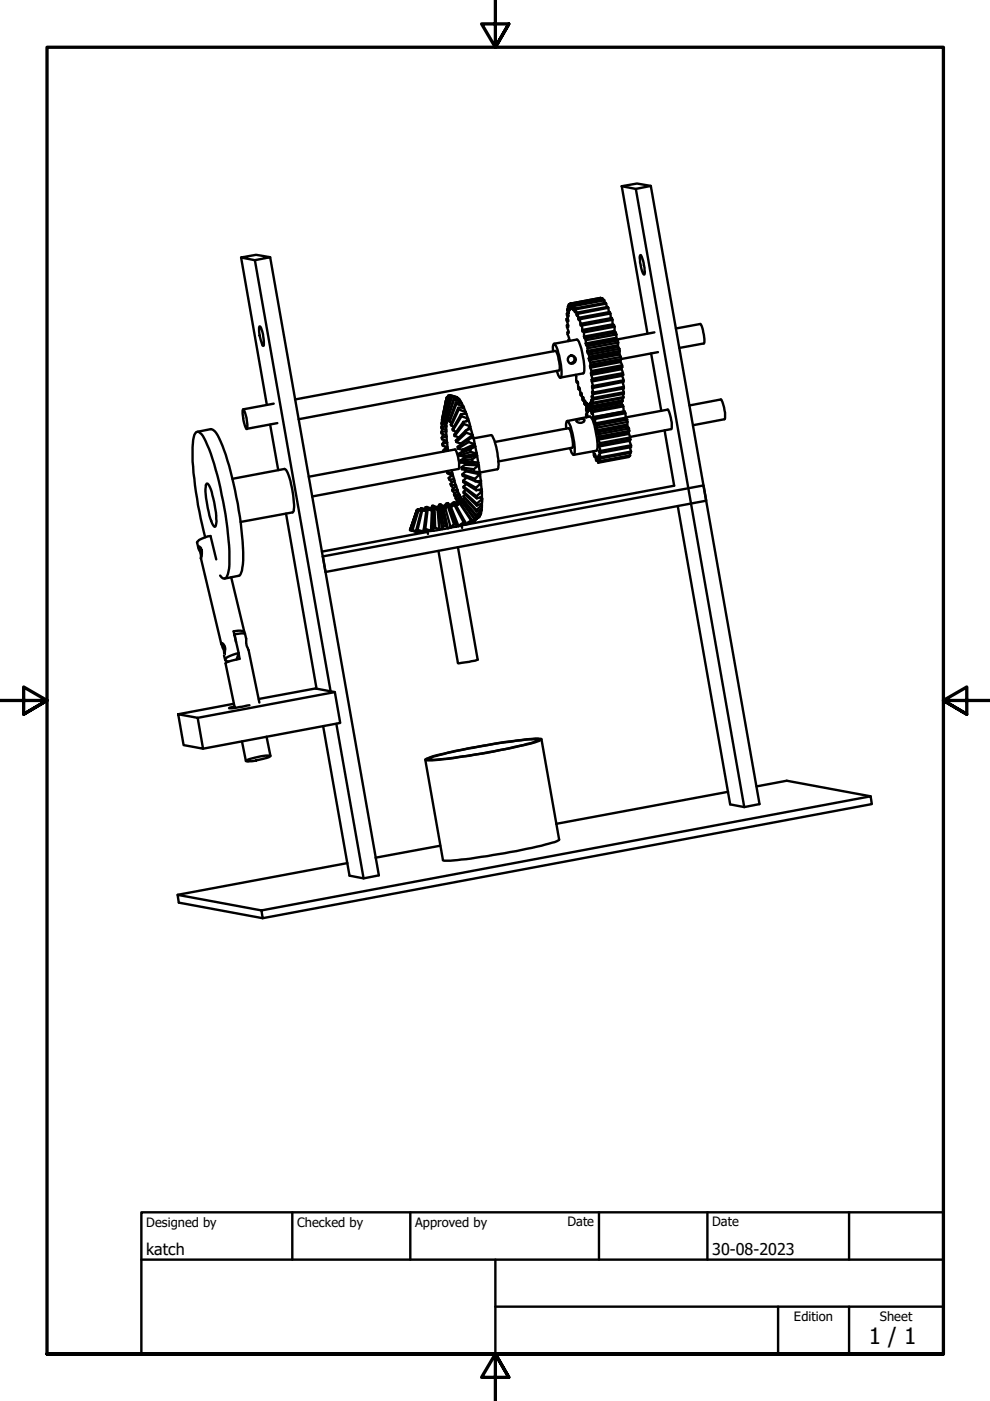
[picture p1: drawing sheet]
<svg xmlns="http://www.w3.org/2000/svg" width="210mm" height="297mm" viewBox="0 0 210 297" stroke-linecap="round" stroke-linejoin="round" font-family="sans-serif">
<defs><g id="words">
<text font-size="4.8" x="184.2" y="285">1 / 1</text>
<g font-size="3.4">
<text x="31" y="266">katch</text>
<text x="151" y="266">30-08-2023</text>
</g>
<g font-size="2.7">
<text x="31" y="260.1">Designed by</text>
<text x="63" y="260.1">Checked by</text>
<text x="88" y="260.1">Approved by</text>
<text x="120.3" y="260">Date</text>
<text x="151" y="260">Date</text>
<text x="168.3" y="280.1">Edition</text>
<text x="186.6" y="280.1">Sheet</text>
</g>
</g></defs>
<!-- layer: Visible (ISO) -->
<g fill="none" stroke="#000" stroke-width=".51">
<path d="M131.8 39.5l3 .6 3.2-.7 23 131.1-3.2 .6-3-.6-11.1-63.2M131.8 39.5l5.5 31.2M138 39.4l-2.9-.5-3.3 .6M51.1 54.6l3.2-.6 3 .5-3.3 .7zM51.1 54.6l5.5 31.2M54 55.2l16.1 91.4M57.3 54.5l23 131.1-3.2 .6-3-.5-5.6-31.7M134.8 40.1l23 131M135.8 54.1a4.8 4.8 0 0 1 .9 3.1v.7l-.1 .3a6.2 6.2 0 0 1-.8-4.1zM55.1 69.2a6.2 6.2 0 0 1 .8 4.1l-.3-.1v-.3a6.5 6.5 0 0 1-.5-3.7zM117.3 74.5v-1.3l.3-.3a13.9 13.9 0 0 1 1.3 7.1l-.1 .1-.2-.2-.6-1.2M117.5 72.9l4.8-.9a5.1 5.1 0 0 1 1.2 3.1 8.6 8.6 0 0 1 .3 4l-5 1"/>
<path d="M120.1 67.6l.4 1.7-.3-.4M120.1 67.6h.3M120.2 66.5l.3 1.6-.4-.5M120.2 68.9l.3 1.7-.2-.1M120.2 66.5h.2M120.2 68.9h.3M120.3 65.6l.2 1.6-.3-.7M120.3 70.5l.4 1.6M120.5 64.9l.1 1.5-.3-.8M120.5 64.9h.1M120.5 65.5l-.2 .1M120.5 70.4l-.2 .1"/>
<path d="M120.6 72.1h.1M120.6 64.5l.1 1.3-.2-.9M120.7 72.1h-.2v.2M120.9 64.4l.1 1.1-.4-1M120.9 64.4l-.3 .1M120.9 64.4h.1M121 64.4l.2 1.1M121.2 64.4l.1 1.1M121.2 64.4l.1 .1M121.3 64.5l.2 1.1M121.3 75.4a.88 .88 0 0 1 .5 1 .88 .88 0 0 1-1 .6M121.5 64.8l.1 1v-.2"/>
<path d="M121.5 64.8l.2 .1M121.7 64.9l.2 1.2M122 65.4v.8l-.1-.1h.1M122 65.4v.2M122 65.6l.2 1.1M122 79.5l.3 1.6M122.4 66.3v.7l-.2-.3h.2M122.4 66.3l.1 .2M122.5 66.5l.1 1.1M122.8 67.4l-.1 .5-.1-.3h.1M122.8 67.4l.1 .3M122.9 67.7l.2 1"/>
<path d="M123.3 68.6l-.2 .4v-.3h.2M123.3 68.6l.1 .4M123.4 69v1M123.4 70l.1 .3 .2-.2M123.7 70.1l.1 .4M123.8 70.5v.9M123.8 71.4l.2 .3h.1M124 71.7l6.6-1.2-6.5 1.2M124.1 71.7l.1 .4M124.2 72.8l6.5-1.2v.4l-6.4 1.2zM124.2 72.1v.7M124.3 73.2l.2 .2"/>
<path d="M124.5 74.4l6.5-1.2 .1 .4-6.5 1.2zM124.5 73.4l.1 .4M124.6 73.8l-.1 .6M124.6 74.8l.2 .4M124.8 76l6.5-1.2 .1 .4-6.5 1.2zM124.8 75.2l.2 .4M124.9 76.4l.3 .5M125 75.6l-.2 .4M125.1 77.6l6.5-1.2v.4l-6.4 1.2zM125.2 78l.2 .7M125.2 76.9v.4M125.2 77.3l-.1 .3"/>
<path d="M125.3 79.5l.3 .8M125.4 78.7l.1 .3M125.5 79l6.5-1.2-6.6 1.3M127.4 63.2l-6.5 1.2M127.4 63.2l-6.4 1.2M127.8 63.3l-6.6 1.1M127.8 63.6v-.3l-6.5 1.2M128.1 63.7l-.1-.2-6.5 1.3M128.2 64.2l-.1-.5-6.4 1.2M128.5 64.4l-.1-.2-6.4 1.2M128.7 65.1l-.2-.7-6.5 1.2M129 65.3l.1 .9"/>
<path d="M129 65.3l-6.5 1.2M129 65.3l-.2-.2-6.4 1.2M129.4 66.5l.1 1M129.4 66.5l-6.5 1.2M129.4 66.5l-.1-.3-6.5 1.2M129.9 67.8v1M129.9 67.8l-6.5 1.2M129.9 67.8l-.2-.4-6.4 1.2M129.9 68.9v-.1l-6.5 1.2M130.3 69.3v.9M130.3 69.3l-6.5 1.2M130.3 69.3l-.1-.4-6.5 1.2"/>
<path d="M130.4 70.5l-.1-.3-6.5 1.2M130.6 70.5l.1 .4M130.7 70.9v.7M130.7 70.9l-6.5 1.2M131 72.2l-6.5 1.2M131 72.2l.1 .4M131.1 72.6l-.1 .6M131.1 73.6l.2 .4M131.1 72.6l-6.5 1.2M131.3 74l-6.5 1.2M131.3 74l.1 .4M131.4 74.4l-.1 .4"/>
<path d="M131.4 75.2l.2 .5M131.4 74.4l-6.4 1.2M131.6 76.8l.3 .7M131.6 75.7v.7M131.6 75.7l-6.4 1.2M131.8 77.9v.4l-6.5 1.2v-.4l.2-.1M131.8 78.3l.3 .8M131.9 79.5v.2l-6.4 1.2-.1-.4 .3 .2M131.9 79.7l.3 .9M131.9 77.5l-6.5 1.2M131.9 77.5l.1 .3M132.1 79.1v.4l-6.4 1.2"/>
<path d="M132.1 79.1l-6.5 1.2M138 74.9l2.2 12.2M138.7 70.5l-8 1.5 .3 .2M139.5 74.7l-14.3 2.6M143.3 69.6l5.2-.9a7.1 7.1 0 0 1 .7 4.1l-5.2 1M41.8 91.6l3.2-.6a4.2 4.2 0 0 1 1.8 2.6 77.1 77.1 0 0 1 4.8 23.4 9.4 9.4 0 0 1-.8 5l-3.2 .7M51.5 86.9l.1-.1a6.2 6.2 0 0 1 .7 4.2 7 7 0 0 1-.8-4.1zM57.3 90l1.7 9.7M58 85.6l-6.4 1.2M58.8 89.7l-6.5 1.2M62.5 84.7l55.4-10.2a6.9 6.9 0 0 1 .7 4l-55.3 10.4M93.6 91.6v.3l1 .4"/>
<path d="M93.6 90.5v.3l1 .4M93.7 92.8v.3l1 .4M93.7 89.6l-.1 .2 1 .5M93.7 89.6h1M93.7 88.9v.2l1 .4M93.7 88.9l1 .2M93.7 89.9l-.1 .6M93.7 89.1v.5M93.8 94.2l.1 .3 1 .3M93.8 90.9l-.2 .7M93.9 88.6l.9 .3M93.9 88.6v-.2l1 .2"/>
<path d="M94 92.1l-.3 .7M94 95.6v.1M94 88.3l.9 .3M94.1 88.2l-.1 .1M94.2 93.3l-.4 .9M94.3 88.1l.3 .2M94.3 88.1h.1M94.4 88.1l.2 .1M94.6 84.9l-.9 4M94.6 91.5l-1 .1M94.6 90.5h-1M94.6 92.3l.1 .3"/>
<path d="M94.6 90.3v2M94.6 94.7l-.6 .9M94.7 92.6l-1 .2M94.7 89.5v.1M94.7 89.6l-.1 .7M94.7 92.6v.9M94.7 93.5l.1 .3M94.7 89.1v.4M94.7 84.3h.2M94.7 84.3l-.8 4.3M94.7 84.3v.1M94.8 93.8l-1 .4"/>
<path d="M94.8 93.8l.1 1M94.9 94.8l.1 .8M94.9 99.9v.4M94.9 88.6v.2M94.9 95.2l-.9 .4M94.9 88.7l-.2 .4M95.1 83.9l-1.1 4.4M95.3 83.9h-.2l-1 4.3 .5 .1M95.4 83.8l1.5 .5M95.4 83.8h-.1l-1 4.3M95.4 83.8l-1 4.3M95.7 84l1.3 .3"/>
<path d="M95.7 84l-1.1 4.3M95.7 84l.1 .1M95.8 99.7l.1 .6M95.8 84.1l1.5 .5-.3-.3M95.8 84.1l-1.2 4.2 .3 .1M96.2 84.5l1.2 .2M96.2 84.5l-1.3 4.1M96.2 84.5l.1 .2M96.3 84.7l1.4 .5-.3-.5M96.3 84.7l-1.4 4.1 .4 .1M96.4 92.4l.9 .4M96.6 85.3l1.3 .2"/>
<path d="M96.6 85.3l-1.4 3.9 .1 .2M96.6 85.3l.2 .3M96.8 85.6l-1.5 3.8 .5 .2M96.8 93.7l.9 .3M96.9 84.3h.1M97.1 95.1l.9 .3M97.2 86.5h1.2M97.2 86.5l-1.6 3.5 .1 .2M97.2 86.5l.1 .3M97.3 84.7v-.1l.1 .1M97.3 86.8l-1.6 3.4 .5 .3M97.3 96.2l.1 .4"/>
<path d="M97.4 96.6l.9 .2M97.6 97.6l.1 .4M97.7 85.4v-.2l.2 .3M97.7 98l.9 .2M97.7 87.9l-1.8 3.1 .1 .2M97.7 87.9l.2 .4M97.9 85.5l.3 .7-1.4-.6M97.9 88.3l-1.9 2.9 .7 .4M97.9 99.1l2.6 .4M97.9 99.1v.4l2.6 .5M98 95.4l2.6-1.2 .2 .5-2.7 1zM98.1 86.4l.1-.2 .2 .3"/>
<path d="M98.1 95.7l-.8 .5M98.2 89.5l-1.9 2.6 .1 .3M98.2 89.5l.2 .4M98.3 96.8l2.8-.7 .1 .5-2.8 .5zM98.4 86.5l.3 .9-1.4-.6M98.4 97.1l-.8 .5M98.4 89.9l-2 2.5M98.5 87.7l.2-.3 .2 .3M98.6 98.2l2.8-.1 .1 .6-2.9-.2zM98.6 98.5l-.7 .6M98.7 91.3l-2.1 2.1 .2 .3M98.7 91.3l.2 .4"/>
<path d="M98.8 99.7v.2l3 .7-.1-.5M98.8 99.9l-.8 .7M98.9 87.7l.4 1.1-1.4-.5M98.9 87.7l-1.2 .2M98.9 91.7l-2.1 2M99.3 93.2l-2.3 1.5 .1 .4M99.3 93.2l.1 .5M99.4 89.2l-.1-.4-.5 .5M99.4 89.2l.3 1.2-1.3-.5M99.4 89.2l-1.2 .3M99.4 93.7l-2.3 1.4M99.7 95.3l1.1-.6 .3 1.4-1.3-.3"/>
<path d="M99.7 95.3l-2.4 .9M99.7 95.3l.1 .5M99.8 90.9l-.1-.5-.7 .8M99.8 90.9l.4 1.4-1.3-.6M99.8 90.9l-1.1 .4M99.8 95.8l-2.4 .8M100.1 97.4l1.1-.8 .2 1.5-1.2-.2M100.1 97.4l-2.5 .2M100.1 97.4l.1 .5M100.2 97.9l-2.5 .1M100.3 92.7l-.1-.4-2.5 1.7v.2M100.3 92.7l.3 1.5-1.2-.5"/>
<path d="M100.3 92.7l-1 .5M100.4 92.9l3.7-.6a7.5 7.5 0 0 1 1.4 4.5l.2 1.7v.7l-.2 .3-3.8 .7M100.5 99.5l1-.8 .2 1.4M100.5 99.5v.5M100.5 100l1.2 .1M104.9 93.7l15.6-2.9a4.1 4.1 0 0 1 .9 2.7l.1 1.2-.2 .2-15.6 2.9M120.1 90.9l-.1-1 .3-.6a5.1 5.1 0 0 1 1.2 3.1 8.6 8.6 0 0 1 .2 4h-.2l-.3-.5-.4-.9M120.3 89.3l4.8-1a4.6 4.6 0 0 1 1.2 3.2 7.5 7.5 0 0 1 .2 4.1l-4.9 .8M122.3 89.1a1.46 1.46 0 0 1 1.7 0 .98 .98 0 0 1-1.8 .1zM122.3 81.1l.1-.2 .3 1.6M122.5 81l-.2 .1M122.9 82.5l.2 1.3"/>
<path d="M122.9 82.5l-.1-.3-.1 .3M122.9 82.5h-.2M123.1 83.8l.2-.5 .3 1.6M123.1 83.8h.3M123.6 84.9v-.7l.4 1.6M123.6 84.9h.2M124 85.8v-.9l.4 1.5M124.2 85.7l-.2 .1M124.3 86.7l.2 1.6-.2-.4M124.3 87.9v.6M124.5 86l.1 1.4-.3-.7M124.5 87.8l-.2 .1"/>
<path d="M124.5 86h.1M124.5 86.3l-.1 .1M124.5 86.6l-.2 .1M124.7 85.8l.3 1.2M124.7 85.8l.1 1.2-.3-1M124.8 85.8h-.1M125 85.6h.1M125 85.6l.1 1.2-.4-1.2v1.1l-.4-1.3 .1 1M125 85.6l.3 1.1M125.1 86.2l.3 1.3M125.1 86.2l.1 .9-.1-.1M125.1 86.2h.1"/>
<path d="M125.2 85.4l.1 1.2M125.3 85.4h-.1l.3 .9M125.3 84.9l.3 1.2M125.3 86.6v.1M125.5 84.9h-.2l.1-.1 .3 .8M125.5 84.2l.2 1.2M125.5 80.9l.2 .9M125.5 87v.7v-.2M125.5 83.3l.3 1.1M125.5 82.2l.3 1M125.5 87l.2 .4M125.6 84.2l-.1-.2 .3 .7"/>
<path d="M125.6 86.1l-.1 .2M125.6 80.3l.1 .4M125.7 87.4l.1 1M125.7 83.2l-.2 .1v-.3l.3 .6M125.7 82.2h-.2v-.4l.3 .4M125.7 85.4v.2M125.7 81.8l.1 .4M125.8 95.7l.2 1.1M125.8 88.4l.1 .4 .1-.4M125.8 83.2v.4M125.8 84.4v.3M126 96.8l.1-.6 .4 1.5"/>
<path d="M126 88.4l.2 .4M126.2 88.8v1M126.2 89.8l.1 .3M126.2 96.8h-.2M126.3 90.1l.2 .1M126.5 97.7l-.1-.9 .5 1.3M126.5 97.7h.2M126.5 90.2l.1 .5M126.6 91.2l6.4-1.2 .1 .5-6.5 1.2zM126.6 90.7v.5M126.6 91.7l.3 .4M126.7 97l.2 1.1"/>
<path d="M126.8 97l.3 .9M126.8 92.8l6.5-1.2v.4l-6.4 1.2zM126.9 93.2l.3 .8M126.9 92.1v.5M126.9 96.6l.3 1.2M126.9 92.6l-.1 .2M127 94.7l.3 .9M127.1 96.6h-.2l.1-.2 .3 .8M127.1 95.8l.2 1.2M127.2 95.8h-.1v-.2l.2 .4M127.2 97.8l-.1 .1M127.2 94v.4"/>
<path d="M127.3 95.6v.4M127.3 97v.2M131.7 85.5l.1 .4M131.8 85.1v.3l-6.5 1.2M131.8 85.4l-6.5 1.3M132 84.4v.5l-6.4 1.2M132 83.5l.2 .7-6.5 1.2M132 81l.3 1M132 84.9v.2l-6.5 1.2M132.1 82.3l.2 .9M132.1 86.2l.2 1M132.1 86.2l-6.4 1.2"/>
<path d="M132.1 86.2l-.1-.4-6.5 1.2M132.2 84.2l-.1 .2-6.4 1.2M132.2 80.6v.3l-6.4 1.3M132.2 80.6l-6.5 1.2M132.3 87.3l-6.5 1.1M132.3 83.2v.3l-6.5 1.2M132.3 82v.3l-6.5 1.3M132.3 83.2l-6.5 1.2M132.3 82l-6.5 1.2M132.6 87.6l.1 1M132.6 87.6l-6.4 1.2M132.6 87.6l-.1-.4-6.5 1.2"/>
<path d="M132.7 88.5l8.8-1.6 .2 .1a7.3 7.3 0 0 1 .6 4l-8.7 1.6M132.7 88.9v-.3l-6.5 1.2M133 88.9l-6.7 1.2M133 88.9l-6.5 1.3M133 88.9v.6M133 89.5v.5M133 89.5l-6.4 1.2M133.1 90.5l.2 .4M133.3 96.8v.1l-6.4 1.2M133.3 92l.3 .8M133.3 90.9l-6.4 1.2M133.3 90.9l.1 .5"/>
<path d="M133.4 91.4l-.1 .2M133.4 91.4l-6.5 1.2M133.5 93.3v.2l-6.5 1.2v-.4l.2 .1M133.5 93.5l.3 .9M133.5 96.1l.1 .5-6.4 1.2M133.5 94.9l.3 .8M133.6 96.6l-.1 .1-6.4 1.2M133.6 92.8l-6.4 1.2M133.6 92.8l.1 .4M133.7 93.2l-6.5 1.2M133.8 95.7l-.1 .3-6.4 1.2M133.8 94.4v.4l-6.5 1.2"/>
<path d="M133.8 95.7l-6.5 1.3M133.8 94.4l-6.5 1.2M140.9 91.2l2 11.8-44.5 8.3M146.2 86l6.6-1.3a6.2 6.2 0 0 1 .8 4.2l-6.7 1.3M42 115.8a1.13 1.13 0 0 1 .8 1.4l-.2 1.2v-.7zM42 116.1l-.2-1.1a3.7 3.7 0 0 1 2.8-1.3l1.2 4.9M42.6 118.4l4.3 18.2M43.5 113.9l-.3-1.3a72.2 72.2 0 0 1-2.4-17.8l.2-1.5a1.83 1.83 0 0 1 .8-1.7l.6 .1a8.3 8.3 0 0 1 1.9 3.5 76.4 76.4 0 0 1 4.3 24.5l-.1 1.4a2.05 2.05 0 0 1-.7 1.5 .86 .86 0 0 1-1.1-.6M43.8 102.5a2.03 2.03 0 0 1 1.1 1.8l.1 .7a14.8 14.8 0 0 1 .7 6.6l-.1 .1a4.3 4.3 0 0 1-1.3-3.1 13.1 13.1 0 0 1-.5-5.9zM49.3 101.5l11-2.1a4.8 4.8 0 0 1 1.4 3.3 13.6 13.6 0 0 1 .5 5.8l-11.2 2.2M60.6 108.9l6.5 37.1M65.5 101.1l31-5.8 .1 .2a7.3 7.3 0 0 1 .6 3.9l-31 5.9"/>
<path d="M68.5 118l80.7-15.1 .5 3.3-80.7 15.1zM86.9 112.4l1.6 .4M87.2 112.4l1.3 .4M87.2 112.4h.2M87.4 112.4l1.5 .4h-.4M88.3 112.4l.9 .4M88.3 112.4h.2M88.5 112.4l1.5 .4h-.8M88.6 108l.7 .3-.6-.1M88.6 108l.7 .2M88.6 108l-.1 .2M88.6 108.2l-.2-.1-1.5 4.3 1.5-4.3 .2 .2"/>
<path d="M88.6 108.2h.1M88.6 108.2l-1.4 4.2M88.7 108.2l-1.3 4.2M89 112.7l-.1 .1h.3M89.2 107.8l.7 .4M89.2 107.8l1.2 .3M89.2 107.8v.3M89.3 108.2l-1 4.2M89.5 108.1l.9 .3M89.5 108.1l-.2 .1M89.5 108.1l-1 4.3M89.9 112.3l.5 .4"/>
<path d="M89.9 108.2v.1M90 112.4v.4l.4-.1M90.2 112.2l1.2 .4-1 .1M90.2 112.2l-.3 .1M90.2 107.6h.5l.7 .3-.7 .1M90.2 107.6l.5 .4M90.2 107.6v.4M90.4 108.1l-.5 .1M90.4 108.1h.1M90.4 108.1l-.5 4.2M90.6 112.7l.1 .5M90.7 108l.9 .3"/>
<path d="M90.7 108l-.1 .1M90.7 108l-.3 .1M90.7 108l-.5 4.2M90.7 112.8l-22.4 4.2M91.4 107.8v.3h.4M91.6 107.4v.3M91.8 108.3h-.2l-.2 4.3 .5-.1M91.8 111.9v.4l.1 .2M91.8 108v4.2M92.1 107.8l.7 .3M92.1 107.8l-.3 .1v4M92.1 107.8l.2 4.1"/>
<path d="M92.3 111.9l.9 .4-1.3 .2M92.3 111.9h-.5M92.5 107.5l-.9-.3 .1 .5M92.8 108.1h.4l.5 4.1-.5 .1zM93.2 107.9l-.6 .1M93.4 107.6l-.2 .5M93.4 107.6l.6 4M93.7 107.6l.3 .3M93.7 107.6h-.3M93.7 107.6l.8 3.9M93.7 107.6l1.8-.5-2.4 .3-1.7 .4 2-.2M93.8 107.2l-.4-.3-.2 .1-.2 .4"/>
<path d="M94 107.9l.4-.1 1.2 4.1-.6 .1M94 111.6l-.3 .6 1.3-.2M94 107.9l.9 4M94.5 111.5l.5 .5M94.5 111.5l-.5 .1M94.6 107.7h-.6M94.9 100.3h1M94.9 100.3l.9 .5M94.9 107.3l-.5 .5M94.9 107.3l1.4 3.9M95.1 106.9l.1 .2M95.1 107.1l-.1-.4h-.3l-.4 .5"/>
<path d="M95.2 107.2l-.3 .1M95.2 107.2l1.4 3.9M95.2 107.2l1.6 4M95.2 101.6l.7 .7M95.4 107.6h.2l1.6 4-.5 .1M95.5 107.1l.1 .3-.3 .1M95.6 102.9l.5 .7M95.9 100.3l.1 .4M95.9 104.1l.5 .5M96 100.7l-.9 .6 .1 .3M96 100.7l.3 .9M96.2 107l-.6 .1"/>
<path d="M96.2 107h.1M96.3 111.2l-.7 .7 1.1-.2M96.3 101.6h-1.1M96.3 101.6v.3M96.3 107l-.7 .6M96.3 101.9l-.8 .7 .1 .3M96.3 105l.4 .6M96.3 107l2 3.7M96.3 101.9l.3 .9M96.4 106.5l-.9 .5M96.4 106.5l-.2 .5M96.4 106.5l.2 .4"/>
<path d="M96.6 102.8l-1 .1M96.6 107h.6M96.6 107h-.3M96.6 107l2 3.7M96.6 102.8l.1 .2M96.6 111.1l.2 .1-.1 .5M96.6 111.1l-.3 .1M96.7 103l-.8 .8v.3M96.7 103l.3 .8M96.7 105.8l.3 .5M97 103.8l-1.1 .3M97 103.8v.3"/>
<path d="M97 106.3v.1M97 104.1l-.7 .7v.2M97 104.1l.3 .6M97.1 116l4.2 23.9-1.8 .4-2.4 .3-4.1-23.8M97.3 106.7l.1 .1M97.3 104.7l-1 .3M97.3 104.7l.1 .2M97.4 104.9l-.8 .7 .1 .2M97.4 104.9l.3 .5M97.5 106.7l-.8 .5M97.5 106.3l-1 .7M97.5 106.3l-.5 .7"/>
<path d="M97.5 106.7l2.6 3.6M97.5 106.7l2.4 3.6M97.5 106.3v.2M97.7 105.4l-1 .4M97.7 105.4v.2M97.7 105.6l-.7 .7M97.7 105.6l.3 .3M97.9 111.4l.1 .5M98 106l.2 .2-.9 .5M98 105.9v.1l-.7 .7M98 105.9l-1 .5M98 106.6l-.3 .3"/>
<path d="M98 100.6l2.7 .9M98 100.6l.1 .3 2.7 1.1M98 106.5l2.7 3.5M98 106.6l2.6 3.6M98 106.5v.1M98.2 106.3l-.5 .5 .6-.5-.3 .2M98.2 106.3l-.7 .4M98.2 101.9l2.7 1.5M98.2 101.9v.3l2.8 1.7M98.2 106v.1l2.7 3.4M98.3 110.7l-1.1 .9 1-.3M98.3 106.2v.1"/>
<path d="M98.3 103.2l2.7 2M98.3 103.2v.2l2.8 2.2M98.3 104.3v.2l2.8 2.7M98.3 105.2l2.7 2.9M98.3 105.2v.2l2.7 3M98.5 111l.1 .2-.4 .1M98.5 105.6l-.3 .4 2.8 3.2M98.6 110.7l-.4 .6M98.6 110.7h-.3M98.7 104.8l-.4 .4M98.8 103.8l-.5 .5 2.8 2.5M98.9 102.6l-.6 .6"/>
<path d="M98.9 101.3l-.7 .6M99.6 110.9l-.2 .1M99.9 110.3l-1.3 .9 .8-.2M100 110.7l-.1 .1M100.1 110.3l-.7 .7M100.1 110.3h-.2M100.4 110.5l1.3-1-1.6 1.2M100.7 101.5l1.1-.9 .2 1.4M100.7 101.5l.1 .5M100.7 110l-.1 .2M100.8 110h.2M100.9 110l-1.3 .9 .3-.1"/>
<path d="M100.9 103.4l1.1-.9 .1 1.2M100.9 103.4l.1 .5M101 110h.1M101 109.2l-.1 .3M101 110l-1.1 .8M101 105.2l1.2-1v1.2M101 105.2l.1 .4M101 108.1v.3M101.1 106.8l1.1-1v1M101.1 106.8v.4M101.7 109.4v.1M101.7 109.4l.2-.4-1.2 1"/>
<path d="M101.7 109.4l-1.1 .8M102 102v.5l-1.1-.5M102 108.8l-.1 .2v-.1M102 108.8l.1-.6-1.1 1M102 102h-1.2M102 108.8l-1.1 .7M102.1 103.7l.1 .5-.7-.3M102.1 107.9v.3l-.2-.2M102.1 107.9l.1-.8-1.2 1M102.1 103.7l-1.1 .2M102.1 107.9l-1.1 .5M102.2 105.4v.4l-.4-.3"/>
<path d="M102.2 106.8v.3l-.3-.2M102.2 105.4l-1.1 .2M102.2 106.8l-1.1 .4M46.9 136.4h.1a1.43 1.43 0 0 1 .6 2l-.1 .5v-.9zM47.5 139l.3 .9M49 122.4l2.8 11.6M49.7 134.5l.3 1.6M49.7 134.5l1.4-.2 .8 .1 .3 1 .1 1.4 .4 1 2.3 11.2M50.6 138.5l-1.6 .5a1.47 1.47 0 0 0-1.2 .9l.1 .2 .6 .2M50.6 138.6l.2 1.1a7 7 0 0 0-3 .9l2 9.5M51.8 134.3v-.2a1.55 1.55 0 0 0-1.8-.3h-.5l1.1 4.7-.4 1.3M37.8 151.4l4.1 .8 1.2 6.5-4.2-.7z"/>
<path d="M49.6 149.2l-11.8 2.2M51.3 157.2l.8 4.1M52.9 149.5l-1.6 .3a5.5 5.5 0 0 1-2.7 .3l1.1-.3M54.9 148.2l12-2.2 4.1 .7 1.1 6.6-29 5.4M56.5 156.2l.8 4.1M71 146.7l-29.1 5.5M71.3 153.5l5.8 32.7M114.8 156.8l3.8 21.2-.6 .4a121.2 121.2 0 0 1-21 4l-1.5 .1h-1.3l-.3-.1-3.7-21.3M52.1 161.3a11.3 11.3 0 0 1 5.2-1 10.4 10.4 0 0 1-4.4 1.1zM90.2 161a15.9 15.9 0 0 1 5.1-1.5 129.6 129.6 0 0 1 18.8-2.9l.7 .1a7.8 7.8 0 0 1-3.7 1.3 124.6 124.6 0 0 1-20.4 3.2zM90.8 160.9l.3-.2a117.5 117.5 0 0 1 22.6-4l.4 .1-.1 .2a16.4 16.4 0 0 1-4.9 1.4 110.2 110.2 0 0 1-17.8 2.7zM93.3 179.3l-13.7 2.5"/>
<path d="M154.4 167.9l-36.5 6.8M160.4 166.7l6.4-1.2 17.8 3.3M55.4 193l129.2-24.2 .2 1.7-129.1 24.2zM55.4 193l-17.7-3.3 .2 1.7 17.8 3.3M73.7 183l-36 6.7"/>
<circle cx="121.2" cy="76.2" r=".86"/>
</g>
<g fill="#000">
<circle cx="124.8" cy="86.7" r=".25"/>
<circle cx="124.8" cy="85.8" r=".25"/>
<circle cx="125.1" cy="86.8" r=".25"/>
<circle cx="125.2" cy="86.3" r=".25"/>
<circle cx="86.9" cy="112.4" r=".25"/>
<circle cx="88.4" cy="108.1" r=".25"/>
<circle cx="91.4" cy="107.9" r=".25"/>
<circle cx="100.4" cy="110.5" r=".25"/>
<circle cx="100.5" cy="110.5" r=".25"/>
</g>
<!-- layer: Border (ISO) -->
<path d="M105 0v10l-2.9-4.9h5.8l-2.9 4.9 2.9-4.9M0 148.5h10l-5-2.8v5.7l5-2.9-5 2.9M210 148.5h-10l5-2.8v5.7l-5-2.9 5 2.9M10 287.1v-277.1h190v277.1h-190h190M107.9 292l-2.9-4.9 2.9 4.9h-5.8l2.9-4.9v9.9" fill="none" stroke="#000" stroke-width=".7"/>
<!-- layer: Title (ISO) -->
<path d="M30 257h170v30.1h-170zM62 257v10.1M87 257v10.1M127 257v10.1M150 257v10.1M180 257v10.1M30 267.1h170M105 277h95M105 267.1v20M165 277v10.1M180 277v10.1" fill="none" stroke="#000" stroke-width=".51"/>
<use href="#words"/>
</svg>
